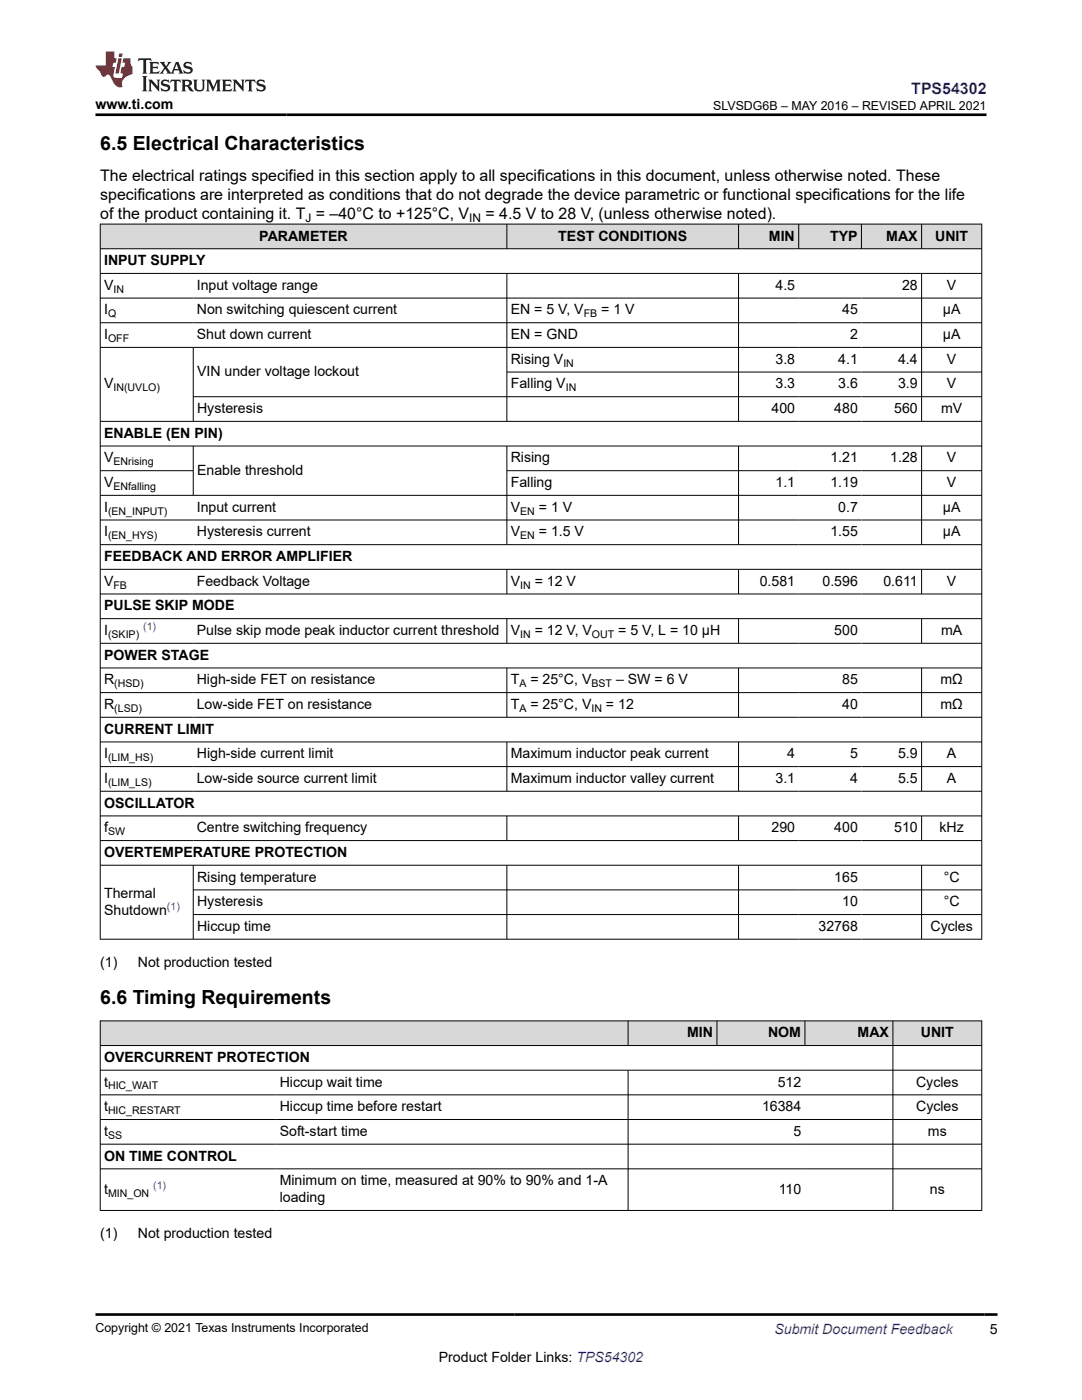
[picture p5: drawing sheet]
<svg xmlns="http://www.w3.org/2000/svg" width="216mm" height="279mm" viewBox="0 0 216 279" stroke-linecap="round" stroke-linejoin="round" font-family="sans-serif">
<defs><g id="words">
<g font-size="3.9">
<text x="20" y="29.9">6.5 Electrical Characteristics</text>
<text x="20" y="200.4">6.6 Timing Requirements</text>
</g>
<text font-size="3.2" fill="#00f" x="181.8" y="18.7">TPS54302</text>
<g font-size="3.2">
<text x="20" y="36.1">The electrical ratings specified in this section apply to all specifications in this document, unless otherwise noted. These</text>
<text x="20" y="39.9">specifications are interpreted as conditions that do not degrade the device parametric or functional specifications for the life</text>
<text x="20" y="43.7">of the product containing it. T = –40°C to +125°C, V</text>
<text x="96.9" y="43.7">= 4.5 V to 28 V, (unless otherwise noted).</text>
</g>
<g font-size="2.8">
<text x="19.1" y="21.8">www.ti.com</text>
<text x="51.7" y="48">PARAMETER</text>
<text x="111.4" y="48">TEST CONDITIONS</text>
<text x="153.4" y="48">MIN</text>
<text x="165.6" y="48">TYP</text>
<text x="176.9" y="48">MAX</text>
<text x="186.6" y="48">UNIT</text>
<text x="20.8" y="52.9">INPUT SUPPLY</text>
<text x="20.8" y="57.8">V</text>
<text x="39.3" y="57.8">Input voltage range</text>
<text x="154.7" y="57.8">4.5</text>
<text x="180" y="57.8">28</text>
<text x="189" y="57.8">V</text>
<text x="20.8" y="62.8">I</text>
<text x="39.3" y="62.8">Non switching quiescent current</text>
<text x="101.9" y="62.8">EN = 5 V, V</text>
<text x="120" y="62.8">= 1 V</text>
<text x="168" y="62.8">45</text>
<text x="188.1" y="62.8">µA</text>
<text x="20.8" y="67.7">I</text>
<text x="39.3" y="67.7">Shut down current</text>
<text x="101.9" y="67.7">EN = GND</text>
<text x="169.6" y="67.7">2</text>
<text x="188.1" y="67.7">µA</text>
<text x="20.8" y="77.5">V</text>
<text x="39.3" y="75.1">VIN under voltage lockout</text>
<text x="101.9" y="72.6">Rising V</text>
<text x="101.9" y="77.5">Falling V</text>
<text x="154.7" y="77.5">3.3</text>
<text x="154.7" y="72.6">3.8</text>
<text x="167.3" y="77.5">3.6</text>
<text x="167.3" y="72.6">4.1</text>
<text x="179.2" y="77.5">3.9</text>
<text x="179.2" y="72.6">4.4</text>
<text x="189" y="72.6">V</text>
<text x="189" y="77.5">V</text>
<text x="39.3" y="82.4">Hysteresis</text>
<text x="154" y="82.4">400</text>
<text x="166.5" y="82.4">480</text>
<text x="178.4" y="82.4">560</text>
<text x="187.8" y="82.4">mV</text>
<text x="20.8" y="87.4">ENABLE (EN PIN)</text>
<text x="20.8" y="92.3">V</text>
<text x="39.3" y="94.7">Enable threshold</text>
<text x="101.9" y="92.3">Rising</text>
<text x="165.7" y="92.3">1.21</text>
<text x="177.6" y="92.3">1.28</text>
<text x="189" y="92.3">V</text>
<text x="20.8" y="97.2">V</text>
<text x="101.9" y="97.2">Falling</text>
<text x="154.7" y="97.2">1.1</text>
<text x="165.7" y="97.2">1.19</text>
<text x="189" y="97.2">V</text>
<text x="20.8" y="107.1">I</text>
<text x="20.8" y="102.1">I</text>
<text x="39.3" y="107.1">Hysteresis current</text>
<text x="39.3" y="102.1">Input current</text>
<text x="101.9" y="102.1">V</text>
<text x="101.9" y="107.1">V</text>
<text x="107.5" y="102.1">= 1 V</text>
<text x="107.5" y="107.1">= 1.5 V</text>
<text x="165.7" y="107.1">1.55</text>
<text x="167.3" y="102.1">0.7</text>
<text x="188.1" y="102.1">μA</text>
<text x="188.1" y="107.1">μA</text>
<text x="20.8" y="112">FEEDBACK AND ERROR AMPLIFIER</text>
<text x="20.8" y="116.9">V</text>
<text x="39.3" y="116.9">Feedback Voltage</text>
<text x="101.9" y="116.9">V</text>
<text x="106.7" y="116.9">= 12 V</text>
<text x="151.6" y="116.9">0.581</text>
<text x="164.1" y="116.9">0.596</text>
<text x="176.3" y="116.9">0.611</text>
<text x="189" y="116.9">V</text>
<text x="20.8" y="121.8">PULSE SKIP MODE</text>
<text x="20.8" y="126.7">I</text>
<text x="20.8" y="131.7">POWER STAGE</text>
<text x="39.3" y="126.7">Pulse skip mode peak inductor current threshold</text>
<text x="101.9" y="126.7">V</text>
<text x="106.7" y="126.7">= 12 V, V</text>
<text x="123.4" y="126.7">= 5 V, L = 10 µH</text>
<text x="166.5" y="126.7">500</text>
<text x="187.8" y="126.7">mA</text>
<text x="20.8" y="136.6">R</text>
<text x="39.3" y="136.6">High-side FET on resistance</text>
<text x="101.9" y="136.6">T</text>
<text x="105.8" y="136.6">= 25°C, V</text>
<text x="122.9" y="136.6">– SW = 6 V</text>
<text x="168" y="136.6">85</text>
<text x="187.7" y="136.6">mΩ</text>
<text x="20.8" y="141.5">R</text>
<text x="39.3" y="141.5">Low-side FET on resistance</text>
<text x="101.9" y="141.5">T</text>
<text x="105.8" y="141.5">= 25°C, V</text>
<text x="120.9" y="141.5">= 12</text>
<text x="168" y="141.5">40</text>
<text x="187.7" y="141.5">mΩ</text>
<text x="20.8" y="146.4">CURRENT LIMIT</text>
<text x="20.8" y="151.3">I</text>
<text x="39.3" y="151.3">High-side current limit</text>
<text x="101.9" y="151.3">Maximum inductor peak current</text>
<text x="157.1" y="151.3">4</text>
<text x="169.6" y="151.3">5</text>
<text x="179.2" y="151.3">5.9</text>
<text x="189" y="151.3">A</text>
<text x="20.8" y="161.2">OSCILLATOR</text>
<text x="20.8" y="156.3">I</text>
<text x="39.3" y="156.3">Low-side source current limit</text>
<text x="101.9" y="156.3">Maximum inductor valley current</text>
<text x="154.7" y="156.3">3.1</text>
<text x="169.6" y="156.3">4</text>
<text x="179.2" y="156.3">5.5</text>
<text x="189" y="156.3">A</text>
<text x="20.8" y="166.1">f</text>
<text x="39.3" y="166.1">Centre switching frequency</text>
<text x="154" y="166.1">290</text>
<text x="166.5" y="166.1">400</text>
<text x="178.4" y="166.1">510</text>
<text x="187.5" y="166.1">kHz</text>
<text x="20.8" y="171">OVERTEMPERATURE PROTECTION</text>
<text x="20.8" y="179.2">Thermal</text>
<text x="39.3" y="175.9">Rising temperature</text>
<text x="166.5" y="175.9">165</text>
<text x="188.3" y="175.9">°C</text>
<text x="20.8" y="182.6">Shutdown</text>
<text x="39.3" y="180.9">Hysteresis</text>
<text x="39.3" y="185.8">Hiccup time</text>
<text x="163.3" y="185.8">32768</text>
<text x="168" y="180.9">10</text>
<text x="185.7" y="185.8">Cycles</text>
<text x="188.3" y="180.9">°C</text>
<text x="20" y="193">(1)</text>
<text x="27.5" y="193">Not production tested</text>
<text x="137.1" y="207">MIN</text>
<text x="153.3" y="207">NOM</text>
<text x="171.1" y="207">MAX</text>
<text x="183.7" y="207">UNIT</text>
<text x="20.8" y="211.9">OVERCURRENT PROTECTION</text>
<text x="20.8" y="221.8">t</text>
<text x="20.8" y="216.9">t</text>
<text x="55.8" y="216.9">Hiccup wait time</text>
<text x="55.8" y="221.8">Hiccup time before restart</text>
<text x="152.1" y="221.8">16384</text>
<text x="155.2" y="216.9">512</text>
<text x="182.8" y="216.9">Cycles</text>
<text x="182.8" y="221.8">Cycles</text>
<text x="20.8" y="226.7">t</text>
<text x="55.8" y="226.7">Soft-start time</text>
<text x="158.3" y="226.7">5</text>
<text x="185.2" y="226.7">ms</text>
<text x="20.8" y="231.6">ON TIME CONTROL</text>
<text x="20.8" y="238.2">t</text>
<text x="55.8" y="236.5">Minimum on time, measured at 90% to 90% and 1-A</text>
<text x="55.8" y="239.9">loading</text>
<text x="155.4" y="238.2">110</text>
<text x="185.5" y="238.2">ns</text>
<text x="20" y="247.1">(1)</text>
<text x="27.5" y="247.1">Not production tested</text>
<text x="197.5" y="266.1">5</text>
<text x="87.6" y="271.7">Product Folder Links: TPS54302</text>
</g>
<text font-size="2.8" fill="#00f" x="154.5" y="266.2">Submit Document Feedback</text>
<g font-size="2.5">
<text x="142.3" y="21.9">SLVSDG6B – MAY 2016 – REVISED APRIL 2021</text>
<text x="19.1" y="265.9">Copyright © 2021 Texas Instruments Incorporated</text>
</g>
<g font-size="2.4">
<text x="60.9" y="44.3">J</text>
<text x="93.6" y="44.3">IN</text>
</g>
<g font-size="2.1">
<text x="22.6" y="58.4">IN</text>
<text x="21.6" y="63.3">Q</text>
<text x="116.5" y="63.3">FB</text>
<text x="21.6" y="68.2">OFF</text>
<text x="112.4" y="73.2">IN</text>
<text x="22.6" y="78.1">IN(UVLO)</text>
<text x="112.9" y="78.1">IN</text>
<text x="22.6" y="92.9">ENrising</text>
<text x="22.7" y="97.8">ENfalling</text>
<text x="21.6" y="107.6">(EN_HYS)</text>
<text x="21.6" y="102.7">(EN_INPUT)</text>
<text x="103.8" y="102.7">EN</text>
<text x="103.8" y="107.6">EN</text>
<text x="22.6" y="117.5">FB</text>
<text x="103.8" y="117.5">IN</text>
<text x="21.6" y="127.3">(SKIP)</text>
<text x="103.8" y="127.3">IN</text>
<text x="118.1" y="127.3">OUT</text>
<text x="22.8" y="137.1">(HSD)</text>
<text x="103.6" y="137.1">A</text>
<text x="118" y="137.1">BST</text>
<text x="22.8" y="142.1">(LSD)</text>
<text x="103.6" y="142.1">A</text>
<text x="118" y="142.1">IN</text>
<text x="21.6" y="151.9">(LIM_HS)</text>
<text x="21.6" y="156.8">(LIM_LS)</text>
<text x="21.6" y="166.7">SW</text>
<text x="21.6" y="217.4">HIC_WAIT</text>
<text x="21.6" y="227.3">SS</text>
<text x="21.6" y="222.3">HIC_RESTART</text>
<text x="21.6" y="238.8">MIN_ON</text>
</g>
<g font-size="2.1" fill="#00f">
<text x="28.6" y="125.8">(1)</text>
<text x="33.3" y="181.6">(1)</text>
<text x="30.6" y="237.3">(1)</text>
</g>
</g></defs>
<g fill="#d8d8d8">
<path d="M20 44.7h175.9v4.9h-175.9z" fill-rule="evenodd"/>
<path d="M20.1 44.8h81v4.8h-81z" fill-rule="evenodd"/>
<path d="M101.2 44.8h46.1v4.8h-46.1z" fill-rule="evenodd"/>
<path d="M147.4 44.8h11.9v4.8h-11.9z" fill-rule="evenodd"/>
<path d="M159.4 44.8h12.4v4.8h-12.4z" fill-rule="evenodd"/>
<path d="M172 44.8h11.8v4.8h-11.8z" fill-rule="evenodd"/>
<path d="M184 44.8h11.8v4.8h-11.8z" fill-rule="evenodd"/>
</g>
<g fill="none" stroke="#000" stroke-width=".2">
<path d="M19.9 44.7h176.1M19.9 49.6h176.1M19.9 54.6h176.1M19.9 59.5h176.1M20 44.7v142.8M101.1 44.7v5M101.1 54.6v29.6M147.4 44.7v5M147.4 54.6v29.6M159.4 44.7v5M171.9 44.7v5M183.9 44.7v5"/>
<path d="M183.9 54.6v29.6M195.9 44.7v142.8M19.9 64.4h176.1M19.9 69.3h176.1M38.6 69.3v14.9M101.1 74.3h94.9M196 79.2h-157.4M19.9 89h176.1M19.9 93.9h18.7M19.9 98.9h176.1M38.6 89v9.9M101.1 89v19.8"/>
<path d="M101.1 93.9h94.9M147.4 89v19.8M183.9 89v19.8M196 84.1h-176.1M19.9 103.8h176.1M19.9 108.7h176.1M19.9 113.6h176.1M19.9 118.5h176.1M101.1 113.6v5M147.4 113.6v5M183.9 113.6v5M19.9 123.5h176.1"/>
<path d="M19.9 128.4h176.1M19.9 133.3h176.1M19.9 138.2h176.1M101.1 123.5v4.9M101.1 133.3v9.9M147.4 123.5v4.9M147.4 133.3v9.9M183.9 123.5v4.9M183.9 133.3v9.9M19.9 143.1h176.1M19.9 148.1h176.1M19.9 153h176.1"/>
<path d="M19.9 157.9h176.1M101.1 148.1v9.9M147.4 148.1v9.9M183.9 148.1v9.9M19.9 162.8h176.1M19.9 167.8h176.1M19.9 172.7h176.1M38.6 172.7v14.8M38.6 177.6h157.4M101.1 172.7v14.8M101.1 162.8v5M147.4 162.8v5"/>
<path d="M147.4 172.7v14.8M183.9 162.8v5M183.9 172.7v14.8M38.6 182.5h157.4M196 187.4h-176.1"/>
</g>
<g fill="#d8d8d8">
<path d="M20 203.7h175.9v5h-175.9z" fill-rule="evenodd"/>
<path d="M20.1 203.8h105.2v4.8h-105.2z" fill-rule="evenodd"/>
<path d="M125.4 203.8h17.6v4.8h-17.6z" fill-rule="evenodd"/>
<path d="M143.1 203.8h17.5v4.8h-17.5z" fill-rule="evenodd"/>
<path d="M160.7 203.8h17.4v4.8h-17.4z" fill-rule="evenodd"/>
<path d="M178.2 203.8h17.6v4.8h-17.6z" fill-rule="evenodd"/>
</g>
<g fill="none" stroke="#000" stroke-width=".2">
<path d="M19.9 203.7h176.1M19.9 208.7h176.1M19.9 213.6h176.1M19.9 218.5h176.1M20 203.7v37.9M125.3 213.6v28M125.3 203.7v5M143.1 203.7v5M160.6 203.7v5M178.2 203.7v37.9M195.9 203.7v37.9M19.9 223.4h176.1"/>
<path d="M19.9 228.3h176.1M19.9 233.3h176.1M19.9 241.6h176.1"/>
</g>
<path d="M27.7 11.6l-.2 .6 .5-.2h.6v.1v2.2l-.2 .4h1l-.2-.4v-2.2v-.1h.5l.5 .2-.1-.6zM29.8 12.4l.2 .3v1.6l-.2 .4h1.9l.1-.6a1.08 1.08 0 0 1-1.3 .2v-.7h.6l.4 .2v-.7l-.4 .2h-.6v-.5l.2-.2a1 1 0 0 1 1 .3l-.1-.5zM31.8 12.4l1 1.1-1 1.2h.9l-.2-.2 .4-.8 .5 .8-.2 .2h1.6l-.2-.2 .1-.5h1l.1 .5-.1 .2h.9l-.2-.4-.8-1.9h-.5l-1 2.1-.8-1.1 .9-1h-.8l.2 .2-.5 .6-.3-.6 .1-.2zM35.2 12.8l.4 1h-.8zM36.8 12.5a.65 .65 0 0 0-.2 .7 .65 .65 0 0 0 .6 .5l.7 .1 .1 .3a.79 .79 0 0 1-.7 .4 .79 .79 0 0 1-.7-.5l.1 .7 .2-.1a.93 .93 0 0 0 1.1 0 .93 .93 0 0 0 .4-.9 1.46 1.46 0 0 0-1.2-.6l-.1-.3a1.09 1.09 0 0 1 1.2 .2l-.2-.6-.1 .1-.6-.2zM28.4 15.2l.2 .4v2.2l-.2 .4h1l-.2-.4v-2.2l.2-.4zM29.6 15.9l.2 .4v1.5l-.2 .4h.8l-.3-.4v-1.3l1.7 1.8v-2l.2-.4h-.8l.2 .2 .1 1.1-1.2-1.3zM32.3 16a.65 .65 0 0 0-.2 .8 .65 .65 0 0 0 .7 .4l.6 .2 .1 .2a.79 .79 0 0 1-.7 .4 .79 .79 0 0 1-.7-.5l.1 .7 .2-.1a.93 .93 0 0 0 1.1 .1 .93 .93 0 0 0 .4-1 1.46 1.46 0 0 0-1.2-.5l-.1-.4a1.09 1.09 0 0 1 1.2 .2l-.2-.6-.1 .1-.6-.1zM34.1 15.9l-.1 .6a.63 .63 0 0 1 .7-.3l.1 1.6-.3 .4h1l-.2-.4v-1.6a.66 .66 0 0 1 .8 .3l-.1-.6zM36.2 15.9l.2 .4v1.5l-.2 .4h.9l-.2-.2v-.7h.5l.1 .2a.79 .79 0 0 0 1.2 .6l-1-.9a.61 .61 0 0 0 .6-.6 .61 .61 0 0 0-.5-.7zM36.9 16.2h.2a.47 .47 0 0 1 .5 .1 .47 .47 0 0 1 .1 .5l-.2 .1-.6 .1zM38.5 15.9l.2 .2a2.27 2.27 0 0 0 .4 2 1.04 1.04 0 0 0 1.7-.7v-1.3l.2-.2h-.8l.2 .4v1.1a.6 .6 0 0 1-.6 .6 .6 .6 0 0 1-.6-.6v-1.1l.3-.4zM41.1 15.9l.2 .4v1.5l-.2 .4h.7l-.2-.4v-1.4l.9 1.9 .8-1.9v1.4l-.2 .4h1l-.3-.4v-1.5l.3-.4h-.8l-.7 1.5-.7-1.5zM44.3 15.9l.2 .4v1.5l-.2 .4h1.9l.1-.6a1.09 1.09 0 0 1-1.3 .2v-.7h.6l.4 .2v-.6l-.4 .2h-.6v-.6l.2-.1a1.01 1.01 0 0 1 1 .3l-.1-.6zM46.4 15.9l.3 .4v1.5l-.3 .4h.8l-.2-.4v-1.3l1.6 1.8v-2l.2-.4h-.7l.2 .2v1.1l-1.2-1.3zM49 15.9l-.1 .6a.63 .63 0 0 1 .8-.3v1.6l-.3 .4h1l-.2-.4v-1.6a.66 .66 0 0 1 .8 .3l-.1-.6zM51.4 16a.65 .65 0 0 0-.2 .8 .65 .65 0 0 0 .6 .4l.6 .2 .2 .2a.79 .79 0 0 1-.8 .4 .79 .79 0 0 1-.6-.5l.1 .7 .2-.1a.93 .93 0 0 0 1 .1 .93 .93 0 0 0 .5-1 1.46 1.46 0 0 0-1.3-.5l-.1-.4a1.09 1.09 0 0 1 1.3 .2l-.2-.6-.2 .1-.5-.1z" fill="#231f20"/>
<path d="M21.1 10.3v2.7h-2v.4l.9 1a.95 .95 0 0 0 .9 .9 .59 .59 0 0 1 .6-.4 .59 .59 0 0 1 .5 .3l.4 .8a1.59 1.59 0 0 0 2.1 1.4 1.61 1.61 0 0 1 1-2.3l1-.3-.1-1.5a1.59 1.59 0 0 1-.4-1.7h-1.4l-.2 .9h.5l-.1 .9h-.5l-.2 .9v.3l.4 .1-.2 .9h-.6a.73 .73 0 0 1-1.1-.7l.3-1.5h-.5l.2-.9h.5l.2-.9h-.5v-1.3zM23.6 11.6l-.6 3.1h.7l.6-3.1zM23.8 10.7l-.1 .6h.7l.1-.6z" fill="#ed1c24"/>
<path d="M19.1 22.9h177.8M19.1 262.3h180" fill="none" stroke="#000" stroke-width=".53"/>
<use href="#words"/>
</svg>
